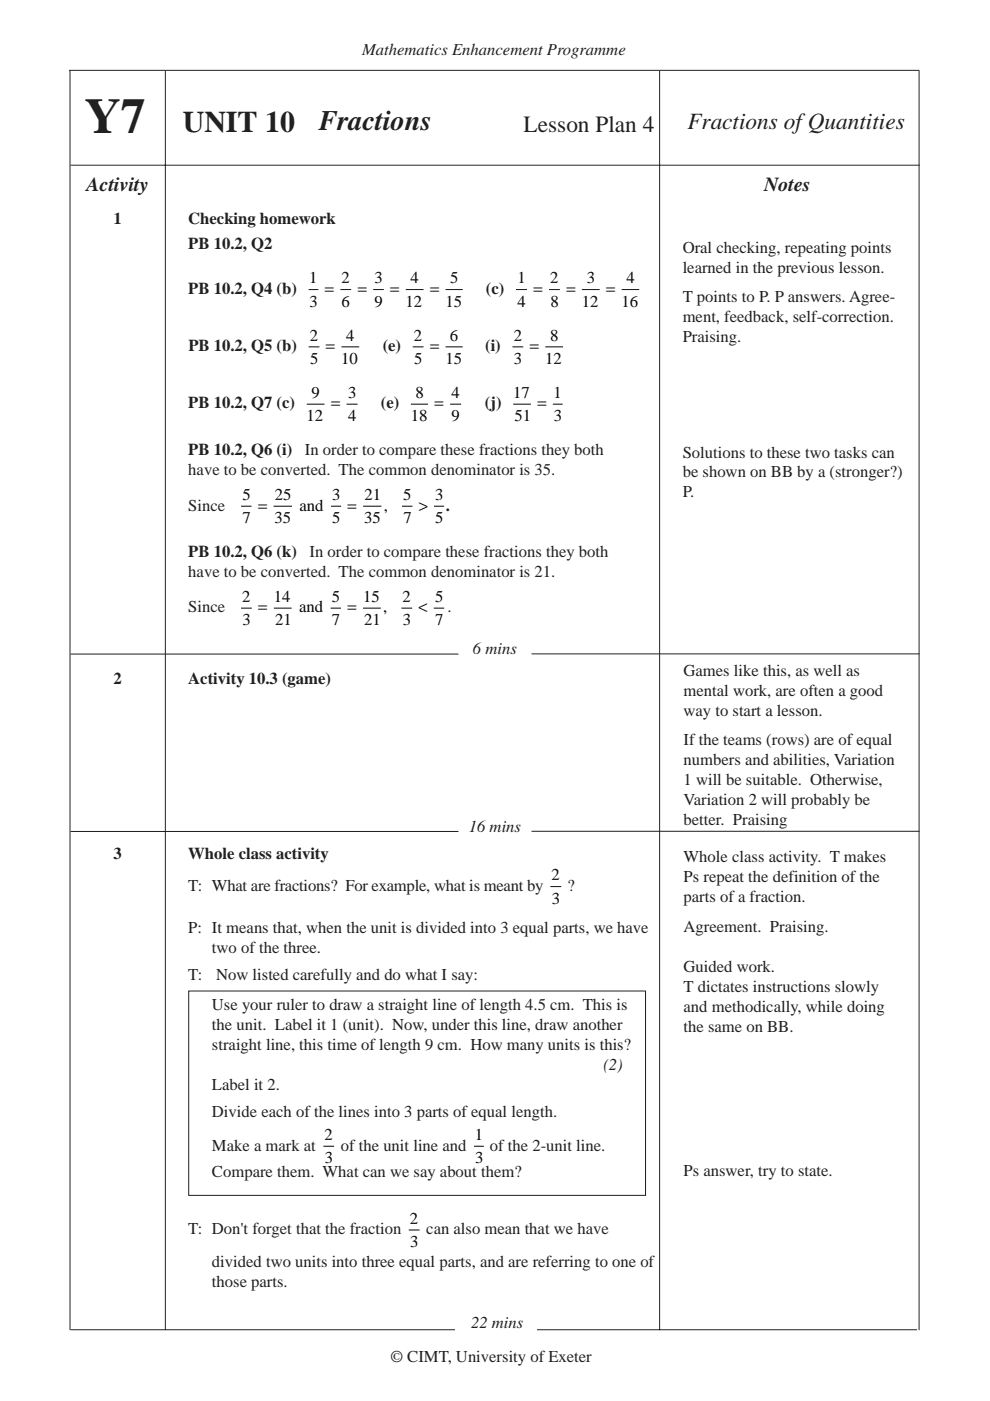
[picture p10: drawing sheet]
<svg xmlns="http://www.w3.org/2000/svg" width="210mm" height="297mm" viewBox="0 0 210 297" stroke-linecap="round" stroke-linejoin="round" font-family="sans-serif">
<defs><g id="words">
<text font-size="10.6" fill="#231f20" x="18" y="28.3">Y7</text>
<text font-size="6.3" fill="#231f20" x="38.7" y="28">UNIT 10</text>
<text font-size="6" fill="#231f20" x="67.6" y="27.5">Fractions</text>
<g font-size="4.9" fill="#231f20">
<text x="111" y="28">Lesson Plan 4</text>
<text x="145.7" y="27.4">Fractions of Quantities</text>
</g>
<g font-size="4.2" fill="#231f20">
<text x="18.4" y="40.4">Activity</text>
<text x="162" y="40.4">Notes</text>
</g>
<g font-size="3.5" fill="#231f20">
<text x="76.8" y="11.6">Mathematics Enhancement Programme</text>
<text x="24.1" y="47.5">1</text>
<text x="39.9" y="47.5">Checking homework</text>
<text x="39.9" y="52.8">PB 10.2, Q2</text>
<text x="144.7" y="53.7">Oral checking, repeating points</text>
<text x="144.7" y="57.9">learned in the previous lesson.</text>
<text x="39.9" y="62.3">PB 10.2, Q4 (b)</text>
<text x="103" y="62.3">(c)</text>
<text x="144.7" y="64.1">T points to P. P answers. Agree-</text>
<text x="144.7" y="68.3">ment, feedback, self-correction.</text>
<text x="39.9" y="74.5">PB 10.2, Q5 (b)</text>
<text x="81.1" y="74.5">(e)</text>
<text x="102.9" y="74.5">(i)</text>
<text x="144.7" y="72.6">Praising.</text>
<text x="39.9" y="86.6">PB 10.2, Q7 (c)</text>
<text x="80.7" y="86.6">(e)</text>
<text x="102.8" y="86.6">(j)</text>
<text x="39.9" y="96.4">PB 10.2, Q6 (i)</text>
<text x="39.9" y="100.7">have to be converted. The common denominator is 35.</text>
<text x="64.6" y="96.4">In order to compare these fractions they both</text>
<text x="144.7" y="97">Solutions to these two tasks can</text>
<text x="144.7" y="101.2">be shown on BB by a (stronger?)</text>
<text x="144.7" y="105.5">P.</text>
<text x="39.9" y="108.2">Since</text>
<text x="94.5" y="108.2">.</text>
<text x="39.9" y="118.1">PB 10.2, Q6 (k)</text>
<text x="65.6" y="118.1">In order to compare these fractions they both</text>
<text x="39.9" y="122.3">have to be converted. The common denominator is 21.</text>
<text x="39.9" y="129.9">Since</text>
<text x="94.9" y="129.8">.</text>
<text x="100.3" y="138.7">6 mins</text>
<text x="144.9" y="143.3">Games like this, as well as</text>
<text x="24.1" y="144.9">2</text>
<text x="39.9" y="144.9">Activity 10.3 (game)</text>
<text x="144.9" y="147.6">mental work, are often a good</text>
<text x="144.9" y="151.8">way to start a lesson.</text>
<text x="144.9" y="158">If the teams (rows) are of equal</text>
<text x="144.9" y="162.3">numbers and abilities, Variation</text>
<text x="144.9" y="166.5">1 will be suitable. Otherwise,</text>
<text x="144.9" y="170.7">Variation 2 will probably be</text>
<text x="99.4" y="176.3">16 mins</text>
<text x="144.9" y="175">better. Praising</text>
<text x="24.1" y="182.1">3</text>
<text x="39.9" y="182.1">Whole class activity</text>
<text x="144.9" y="182.9">Whole class activity. T makes</text>
<text x="39.9" y="188.9">T: What are fractions? For example, what is meant by</text>
<text x="120.3" y="188.9">?</text>
<text x="144.9" y="187.1">Ps repeat the definition of the</text>
<text x="144.9" y="191.3">parts of a fraction.</text>
<text x="39.9" y="197.9">P: It means that, when the unit is divided into 3 equal parts, we have</text>
<text x="144.9" y="197.5">Agreement. Praising.</text>
<text x="44.9" y="202.1">two of the three.</text>
<text x="39.9" y="207.9">T:</text>
<text x="45.8" y="207.9">Now listed carefully and do what I say:</text>
<text x="144.9" y="206">Guided work.</text>
<text x="44.9" y="214.1">Use your ruler to draw a straight line of length 4.5 cm. This is</text>
<text x="144.9" y="210.2">T dictates instructions slowly</text>
<text x="144.9" y="214.5">and methodically, while doing</text>
<text x="44.9" y="218.3">the unit. Label it 1 (unit). Now, under this line, draw another</text>
<text x="144.9" y="218.7">the same on BB.</text>
<text x="44.9" y="222.6">straight line, this time of length 9 cm. How many units is this?</text>
<text x="127.9" y="226.8">(2)</text>
<text x="44.9" y="231">Label it 2.</text>
<text x="44.9" y="236.8">Divide each of the lines into 3 parts of equal length.</text>
<text x="44.9" y="243.9">Make a mark at</text>
<text x="72.3" y="243.9">of the unit line and</text>
<text x="103.9" y="243.9">of the 2-unit line.</text>
<text x="44.9" y="249.6">Compare them. What can we say about them?</text>
<text x="144.9" y="249.3">Ps answer, try to state.</text>
<text x="39.9" y="261.7">T: Don't forget that the fraction</text>
<text x="90.4" y="261.7">can also mean that we have</text>
<text x="44.9" y="268.5">divided two units into three equal parts, and are referring to one of</text>
<text x="44.9" y="272.8">those parts.</text>
<text x="99.9" y="281.6">22 mins</text>
<text x="82.8" y="288.8">© CIMT, University of Exeter</text>
</g>
<g font-size="3.5">
<text x="65.6" y="60.1">1</text>
<text x="65.6" y="65">3</text>
<text x="68.9" y="62.3">=</text>
<text x="72.4" y="60.1">2</text>
<text x="72.4" y="65">6</text>
<text x="75.8" y="62.3">=</text>
<text x="79.4" y="65">9</text>
<text x="79.4" y="60.1">3</text>
<text x="82.7" y="62.3">=</text>
<text x="86" y="65">12</text>
<text x="87.1" y="60.1">4</text>
<text x="91.2" y="62.3">=</text>
<text x="94.4" y="65">15</text>
<text x="95.4" y="60.1">5</text>
<text x="109.7" y="60.1">1</text>
<text x="109.7" y="65">4</text>
<text x="113.1" y="62.3">=</text>
<text x="116.7" y="60.1">2</text>
<text x="116.7" y="65">8</text>
<text x="120.1" y="62.3">=</text>
<text x="123.3" y="65">12</text>
<text x="124.4" y="60.1">3</text>
<text x="128.5" y="62.3">=</text>
<text x="131.8" y="65">16</text>
<text x="132.8" y="60.1">4</text>
<text x="65.7" y="72.2">2</text>
<text x="65.8" y="77.2">5</text>
<text x="69.1" y="74.5">=</text>
<text x="72.4" y="77.2">10</text>
<text x="73.4" y="72.2">4</text>
<text x="87.8" y="72.2">2</text>
<text x="87.8" y="77.2">5</text>
<text x="91.2" y="74.5">=</text>
<text x="94.4" y="77.2">15</text>
<text x="95.4" y="72.2">6</text>
<text x="108.9" y="72.2">2</text>
<text x="109" y="77.2">3</text>
<text x="112.3" y="74.5">=</text>
<text x="115.6" y="77.2">12</text>
<text x="116.6" y="72.2">8</text>
<text x="65" y="89.3">12</text>
<text x="66.1" y="84.4">9</text>
<text x="70.2" y="86.6">=</text>
<text x="73.8" y="89.3">4</text>
<text x="73.8" y="84.4">3</text>
<text x="87.1" y="89.3">18</text>
<text x="88.1" y="84.4">8</text>
<text x="92.1" y="86.6">=</text>
<text x="95.7" y="89.3">9</text>
<text x="95.8" y="84.4">4</text>
<text x="108.8" y="84.4">17</text>
<text x="109.1" y="89.3">51</text>
<text x="113.9" y="86.6">=</text>
<text x="117.4" y="84.4">1</text>
<text x="117.4" y="89.3">3</text>
<text x="51.4" y="106">5</text>
<text x="58.3" y="106">25</text>
<text x="70.4" y="106">3</text>
<text x="77.3" y="106">21</text>
<text x="85.5" y="106">5</text>
<text x="92.3" y="106">3</text>
<text x="51.4" y="110.9">7</text>
<text x="54.7" y="108.2">=</text>
<text x="58.2" y="110.9">35</text>
<text x="63.5" y="108.2">and</text>
<text x="70.4" y="110.9">5</text>
<text x="73.7" y="108.2">=</text>
<text x="77.2" y="110.9">35</text>
<text x="81.3" y="108.2">,</text>
<text x="85.5" y="110.9">7</text>
<text x="88.8" y="108.2">&gt;</text>
<text x="92.3" y="110.9">5</text>
<text x="51.4" y="127.6">2</text>
<text x="54.8" y="129.8">=</text>
<text x="58" y="127.6">14</text>
<text x="63.4" y="129.8">and</text>
<text x="70.4" y="127.6">5</text>
<text x="73.7" y="129.8">=</text>
<text x="77" y="127.6">15</text>
<text x="81.2" y="129.8">,</text>
<text x="85.4" y="127.6">2</text>
<text x="88.7" y="129.8">&lt;</text>
<text x="92.2" y="127.6">5</text>
<text x="51.4" y="132.6">3</text>
<text x="58.3" y="132.6">21</text>
<text x="70.4" y="132.6">7</text>
<text x="77.2" y="132.6">21</text>
<text x="85.4" y="132.6">3</text>
<text x="92.3" y="132.6">7</text>
<text x="117" y="186.6">2</text>
<text x="117" y="191.6">3</text>
<text x="68.8" y="241.7">2</text>
<text x="100.7" y="241.7">1</text>
<text x="68.9" y="246.6">3</text>
<text x="100.7" y="246.6">3</text>
<text x="86.9" y="259.5">2</text>
<text x="87" y="264.4">3</text>
</g>
</g></defs>
<path d="M14.6 14.9h180.4M14.8 15v267M35.1 15v267M139.9 15v267M194.9 15v267M15 35h180M15 138.7h82.2M112.7 138.6h82.3M15 176.3h82.2M112.7 176.2h82.3M15 281.9h179.4" fill="none" stroke="#231f20" stroke-width=".21"/>
<g fill="none" stroke="#000" stroke-width=".21">
<path d="M65.4 61.4h2.1M65.4 73.5h2.3M72.2 61.4h2.3M72.4 73.5h3.8M79.1 61.4h2.3M86 61.4h3.8M87.5 73.5h2.3M94.5 61.4h3.6M94.5 73.5h3.6M108.7 73.5h2.2M109.4 61.4h2.3M115.6 73.5h3.8"/>
<path d="M116.4 61.4h2.3M123.4 61.4h3.7M131.8 61.4h3.7M65 85.7h3.8M73.5 85.7h2.3M87.1 85.7h3.7M95.4 85.7h2.4M108.8 85.7h3.8M117.2 85.7h2.1M51.1 107.3h2.2M58 107.3h3.9M70.2 107.3h2.1"/>
<path d="M77 107.3h3.9M85.2 107.3h2.2M92 107.3h2.2M51.1 128.9h2.3M58.1 128.9h3.7M70.1 128.9h2.2M77 128.9h3.7M85.1 128.9h2.3M92 128.9h2.2M116.7 188h2.3M68.6 243h2.2M100.5 243h2.1"/>
<path d="M86.7 260.8h2.3"/>
</g>
<path d="M96.4 279.4h17.4v3.5h-17.4z" fill="#fff"/>
<path d="M40 210.1h96.9v43.3h-96.9z" fill="none" stroke="#231f20" stroke-width=".21"/>
<use href="#words"/>
</svg>
